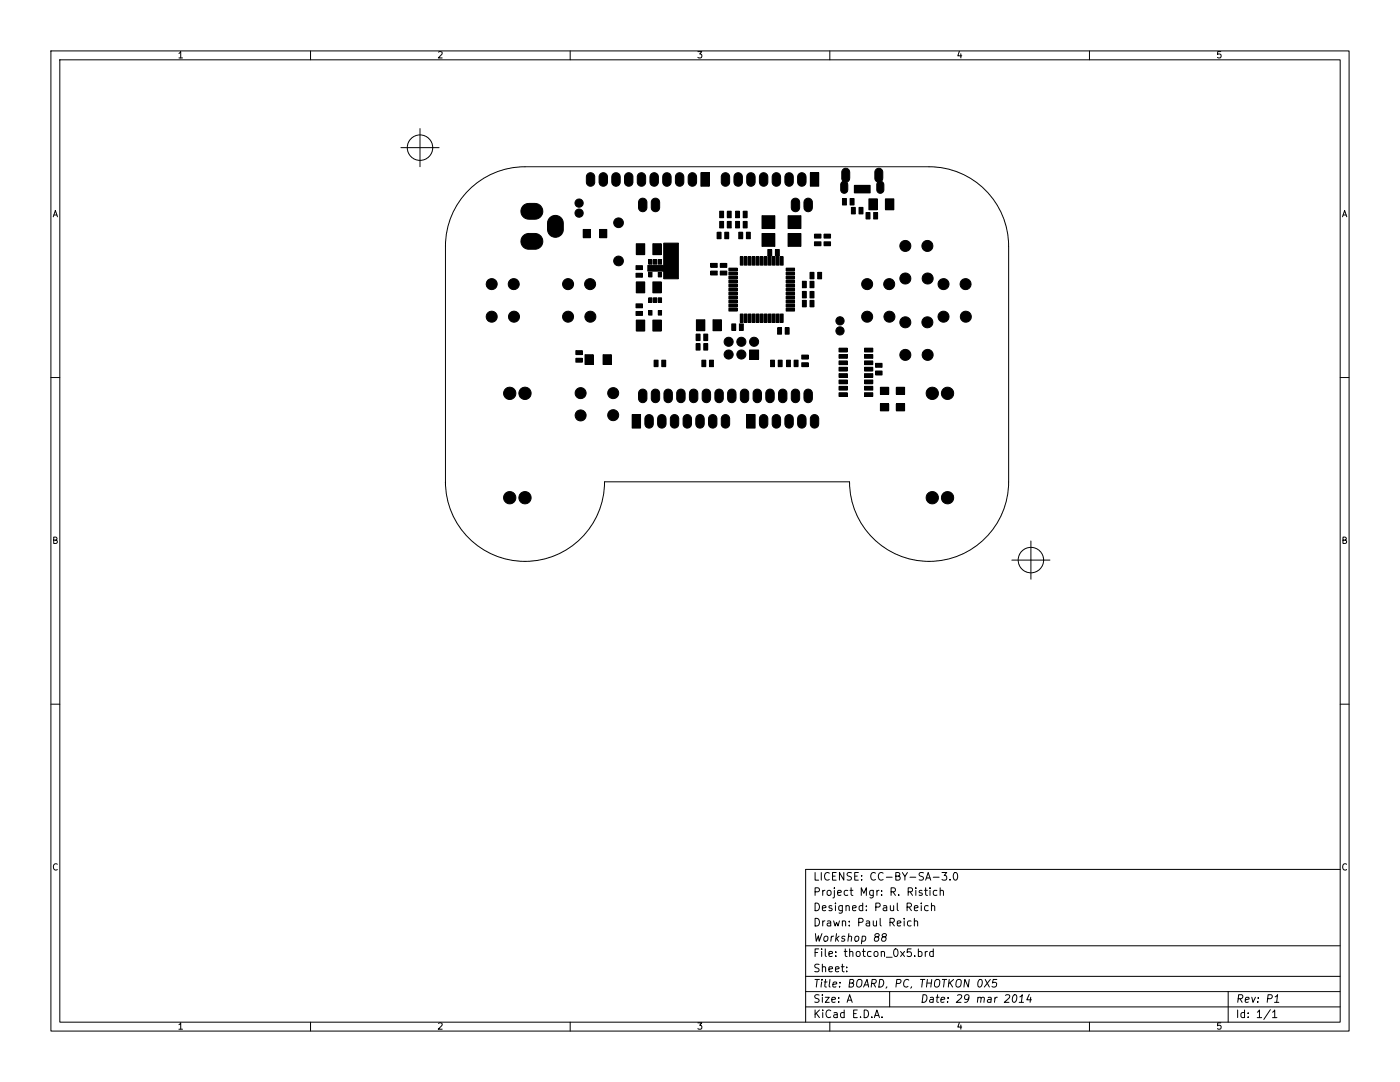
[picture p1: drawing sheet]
<svg xmlns="http://www.w3.org/2000/svg" width="279mm" height="216mm" viewBox="0 0 279 216" stroke-linecap="round" stroke-linejoin="round" font-family="sans-serif">
<g fill="none" stroke="#000" stroke-width=".2">
<path d="M10.2 10.2h259v195.5h-259zM11.9 11.9h255.6v192.1h-255.6zM35.7 10.7l.4-.4v1.3M35.7 11.6h.7M62 10.2v1.7M87.5 10.4l.5-.1 .2 .4-.7 .9h.7M113.8 10.2v1.7M139.3 10.3h.8l-.5 .5 .4 .1v.5l-.2 .2-.5-.2M165.6 10.2v1.7M191.5 10.2l-.3 .9h.7M191.8 10.7v.9M217.4 10.2v1.7"/>
<path d="M243.6 10.3h-.6v.6l.2-.1h.4l.1 .2-.1 .4-.1 .2-.5-.2M80 29.5h7.6M83.8 25.7v7.6M117.3 34.7a.84 .84 0 0 1 .9-.2 .84 .84 0 0 1 .5 .8v1a.84 .84 0 0 1-.8 .9 .84 .84 0 0 1-.9-.9v-1.2zM119.8 34.7a.84 .84 0 0 1 .9-.2 .84 .84 0 0 1 .5 .8v1a.84 .84 0 0 1-.8 .9 .84 .84 0 0 1-.8-.9v-1.2zM122.3 34.7a.84 .84 0 0 1 1-.2 .84 .84 0 0 1 .5 .8v1a.84 .84 0 0 1-.9 .9 .84 .84 0 0 1-.8-.9v-1.2zM124.9 34.7a.84 .84 0 0 1 .9-.2 .84 .84 0 0 1 .5 .8v1a.84 .84 0 0 1-.8 .9 .84 .84 0 0 1-.9-.9l.1-1.2zM127.4 34.7a.84 .84 0 0 1 .9-.2 .84 .84 0 0 1 .6 .8v1a.84 .84 0 0 1-.9 .9 .84 .84 0 0 1-.8-.9v-1.2zM127.7 39.8a.84 .84 0 0 1 .9-.2 .84 .84 0 0 1 .5 .8v1a.84 .84 0 0 1-.8 .8 .84 .84 0 0 1-.9-.8l.1-1.2zM130 34.7a.84 .84 0 0 1 .9-.2 .84 .84 0 0 1 .5 .8v1a.84 .84 0 0 1-.8 .9 .84 .84 0 0 1-.9-.9v-1.2zM130.2 39.8a.84 .84 0 0 1 .9-.2 .84 .84 0 0 1 .5 .8v1a.84 .84 0 0 1-.8 .8 .84 .84 0 0 1-.8-.8v-1.2zM132.5 34.7a.84 .84 0 0 1 .9-.2 .84 .84 0 0 1 .5 .8v1a.84 .84 0 0 1-.8 .9 .84 .84 0 0 1-.8-.9v-1.2z"/>
<path d="M135 34.7a.84 .84 0 0 1 1-.2 .84 .84 0 0 1 .5 .8v1a.84 .84 0 0 1-.9 .9 .84 .84 0 0 1-.8-.9v-1.2zM137.6 34.7a.84 .84 0 0 1 .9-.2 .84 .84 0 0 1 .5 .8v1a.84 .84 0 0 1-.8 .9 .84 .84 0 0 1-.9-.9l.1-1.2zM139.9 34.5h1.7v2.7h-1.7zM144.2 34.7a.84 .84 0 0 1 .9-.2 .84 .84 0 0 1 .5 .8v1a.84 .84 0 0 1-.8 .9 .84 .84 0 0 1-.9-.9l.1-1.2zM146.7 34.7a.84 .84 0 0 1 1-.2 .84 .84 0 0 1 .5 .8v1a.84 .84 0 0 1-.9 .9 .84 .84 0 0 1-.8-.9v-1.2zM149.3 34.7a.84 .84 0 0 1 .9-.2 .84 .84 0 0 1 .5 .8v1a.84 .84 0 0 1-.8 .9 .84 .84 0 0 1-.9-.9v-1.2zM151.8 34.7a.84 .84 0 0 1 .9-.2 .84 .84 0 0 1 .5 .8v1a.84 .84 0 0 1-.8 .9 .84 .84 0 0 1-.8-.9v-1.2zM154.4 34.7a.84 .84 0 0 1 .9-.2 .84 .84 0 0 1 .5 .8v1a.84 .84 0 0 1-.9 .9 .84 .84 0 0 1-.8-.9v-1.2zM156.9 34.7a.84 .84 0 0 1 .9-.2 .84 .84 0 0 1 .5 .8v1a.84 .84 0 0 1-.8 .9 .84 .84 0 0 1-.9-.9l.1-1.2zM158.2 39.8a.84 .84 0 0 1 .9-.2 .84 .84 0 0 1 .5 .8v1a.84 .84 0 0 1-.8 .8 .84 .84 0 0 1-.9-.8v-1.2zM159.4 34.7a.84 .84 0 0 1 1-.2 .84 .84 0 0 1 .5 .8v1a.84 .84 0 0 1-.9 .9 .84 .84 0 0 1-.8-.9v-1.2zM160.7 39.8a.84 .84 0 0 1 .9-.2 .84 .84 0 0 1 .5 .8v1a.84 .84 0 0 1-.8 .8 .84 .84 0 0 1-.8-.8v-1.2z"/>
<path d="M161.7 34.5h1.7v2.7h-1.7zM168.1 39.6h.8v1.3h-.8zM168.2 33.8a.79 .79 0 0 1 .9-.2 .79 .79 0 0 1 .5 .8v1.3l-.6 .7 .2 .3v1.2a.71 .71 0 0 1-.7 .7 .71 .71 0 0 1-.7-.7v-1.2l.4-.5-.2-.6v-1.4zM169.7 39.6h.7v1.3h-.7zM170.5 37h3.2v1.5h-3.2zM173.4 39.7h1.7v2.2h-1.7zM174.8 33.8a.79 .79 0 0 1 .9-.2 .79 .79 0 0 1 .5 .8v1.3l-.3 .5 .5 .5v1.2a.71 .71 0 0 1-.7 .7 .71 .71 0 0 1-.7-.7l.1-1.6a.79 .79 0 0 1-.5-.7v-1.4zM176.7 39.7h1.7v2.2h-1.7zM10.6 43.3l.4-1.3 .5 1.3M10.7 42.9h.7M104.4 41l.3-.1a2.93 2.93 0 0 1 2.1-.3 1.58 1.58 0 0 1 1.5 1.6 1.58 1.58 0 0 1-1.6 1.5h-1.2a1.58 1.58 0 0 1-1.4-.9 1.58 1.58 0 0 1 .3-1.8zM104.4 47l.3-.2a2.9 2.9 0 0 1 2-.2 1.58 1.58 0 0 1 1.6 1.6 1.58 1.58 0 0 1-1.6 1.5h-1.2a1.58 1.58 0 0 1-1.4-.9 1.58 1.58 0 0 1 .3-1.8z"/>
<path d="M109.7 43.4a1.58 1.58 0 0 1 1.8-.3 1.58 1.58 0 0 1 .9 1.5v1.2a1.58 1.58 0 0 1-1.6 1.6 1.58 1.58 0 0 1-1.5-1.6v-1.6zM116.4 45.8h1.4v1.6h-1.4zM119.7 45.8h1.4v1.6h-1.4zM126.9 53h1.3v.8h-1.3zM126.9 54.5h1.3v.8h-1.3zM127 48.6h1.7v2.2h-1.7zM127 56.2h1.7v2.2h-1.7zM129.5 51.8h.6v.9h-.6zM129.5 54.3h.6v1h-.6zM129.5 59.4h.6v.9h-.6zM130.3 48.6h1.7v2.2h-1.7zM130.3 56.2h1.7v2.2h-1.7z"/>
<path d="M130.4 51.8h.7v.9h-.7zM130.4 59.4h.7v.9h-.7zM131.4 51.8h.6v.9h-.6zM131.4 54.3h.6v1h-.6zM131.4 59.4h.6v.9h-.6zM132.5 48.5h2.9v7.1h-2.9l-.1-1.5h-3.1v-1.1l3.2-.1zM141.8 52.6h1.3v.8h-1.3zM141.8 54.1h1.3v.8h-1.3zM143.1 46.3h.8v1.3h-.8zM143.6 42.1h.8v1.3h-.8zM143.6 44.2h.8v1.3h-.8zM143.7 52.6h1.3v.8h-1.3z"/>
<path d="M143.7 54.1h1.3v.8h-1.3zM144.6 46.3h.8v1.3h-.8zM145.1 42.1h.8v1.3h-.8zM145.1 44.2h.8v1.3h-.8zM145.5 53.5h1.6v.6h-1.6zM145.5 54.3h1.6v.6h-1.6zM145.5 55.1h1.6v.6h-1.6zM145.5 55.9h1.6v.6h-1.6zM145.5 56.7h1.6v.6h-1.6zM145.5 57.5h1.6v.6h-1.6zM145.5 58.3h1.6v.6h-1.6zM145.5 59.1h1.6v.6h-1.6z"/>
<path d="M145.5 59.9h1.6v.6h-1.6zM146.8 42.1h.8v1.3h-.8zM146.8 44.2h.8v1.3h-.8zM147.4 46.3h.8v1.3h-.8zM147.7 51.2h.6v1.7h-.6zM148.3 42.1h.8v1.3h-.8zM148.3 44.2h.8v1.3h-.8zM148.5 51.2h.6v1.7h-.6zM149 46.3h.7v1.3h-.7zM149.3 51.2h.6v1.7h-.6zM150.1 51.2h.6v1.7h-.6zM150.9 51.2h.6v1.7h-.6z"/>
<path d="M151.7 51.2h.6v1.7h-.6zM152.1 43h2.5v2.6h-2.5zM152.1 46.6h2.5v2.6h-2.5zM152.5 51.2h.6v1.7h-.6zM153.2 49.8h.8v1.3h-.8zM153.3 51.2h.6v1.7h-.6zM154.1 51.2h.6v1.7h-.6zM154.7 49.8h.8v1.3h-.8zM154.9 51.2h.6v1.7h-.6zM155.7 51.2h.6v1.7h-.6zM156.9 53.5h1.7v.6h-1.7zM156.9 54.3h1.7v.6h-1.7z"/>
<path d="M156.9 55.1h1.7v.6h-1.7zM156.9 55.9h1.7v.6h-1.7zM156.9 56.7h1.7v.6h-1.7zM156.9 57.5h1.7v.6h-1.7zM156.9 58.3h1.7v.6h-1.7zM156.9 59.1h1.7v.6h-1.7zM156.9 59.9h1.7v.6h-1.7zM157.3 43h2.5v2.6h-2.5zM157.3 46.6h2.5v2.6h-2.5zM160.1 56.1h.8v1.3h-.8zM160.1 58.2h.8v1.2h-.8zM160.1 59.9h.8v1.3h-.8z"/>
<path d="M161.7 54.3h.7v1.3h-.7zM161.7 56.1h.7v1.3h-.7zM161.7 58.2h.7v1.2h-.7zM161.7 59.9h.7v1.3h-.7zM162.5 46.7h1.3v.8h-1.3zM162.5 48.2h1.3v.8h-1.3zM163.2 54.3h.8v1.3h-.8zM164.5 46.7h1.2v.8h-1.2zM164.5 48.2h1.2v.8h-1.2zM169.9 41.4h.8v1.3h-.8zM171.4 41.4h.8v1.3h-.8zM172.8 42.4h.8v1.3h-.8z"/>
<path d="M174.4 42.4h.7v1.3h-.7zM267.9 43.3l.5-1.3 .4 1.3M268 42.9h.7M10.2 75.3h1.7M114.9 70h1.3v.8h-1.3zM114.9 71.5h1.3v.8h-1.3zM116.8 70.8h1.6v1.9h-1.6zM120.4 70.8h1.6v1.9h-1.6zM126.9 60.6h1.3v.8h-1.3zM126.9 62.2h1.3v.7h-1.3zM127 63.9h1.7v2.2h-1.7zM127.7 77.9a.84 .84 0 0 1 .9-.2 .84 .84 0 0 1 .5 .8v1a.84 .84 0 0 1-.8 .8 .84 .84 0 0 1-.9-.8l.1-1.2z"/>
<path d="M129.5 62h.6v.9h-.6zM130.2 77.9a.84 .84 0 0 1 .9-.2 .84 .84 0 0 1 .5 .8v1a.84 .84 0 0 1-.8 .8 .84 .84 0 0 1-.8-.8v-1.2zM130.3 63.9h1.7v2.2h-1.7zM130.5 71.9h.8v1.3h-.8zM131.4 62h.6v.9h-.6zM132.1 71.9h.8v1.3h-.8zM132.8 77.9a.84 .84 0 0 1 .9-.2 .84 .84 0 0 1 .5 .8v1a.84 .84 0 0 1-.8 .8 .84 .84 0 0 1-.9-.8v-1.2zM135.3 77.9a.84 .84 0 0 1 .9-.2 .84 .84 0 0 1 .5 .8v1a.84 .84 0 0 1-.8 .8 .84 .84 0 0 1-.8-.8v-1.2zM137.8 77.9a.84 .84 0 0 1 1-.2 .84 .84 0 0 1 .5 .8v1a.84 .84 0 0 1-.9 .8 .84 .84 0 0 1-.8-.8v-1.2zM138.9 66.7h.8v1.3h-.8zM138.9 68.6h.8v1.3h-.8zM139 63.8h1.7v2.2h-1.7z"/>
<path d="M140.1 71.9h.8v1.3h-.8zM140.4 77.9a.84 .84 0 0 1 .9-.2 .84 .84 0 0 1 .5 .8v1a.84 .84 0 0 1-.8 .8 .84 .84 0 0 1-.9-.8l.1-1.2zM140.4 66.7h.8v1.3h-.8zM140.4 68.6h.8v1.3h-.8zM141.6 71.9h.8v1.3h-.8zM142.3 63.8h1.7v2.2h-1.7zM142.9 77.9a.84 .84 0 0 1 .9-.2 .84 .84 0 0 1 .5 .8v1a.84 .84 0 0 1-.8 .8 .84 .84 0 0 1-.8-.8v-1.2zM145.5 77.9a.84 .84 0 0 1 .9-.2 .84 .84 0 0 1 .5 .8v1a.84 .84 0 0 1-.8 .8 .84 .84 0 0 1-.9-.8v-1.2zM145.5 60.7h1.6v.6h-1.6zM145.5 61.5h1.6v.6h-1.6zM146 64.6h.8v1.3h-.8zM147.6 64.6h.7v1.3h-.7z"/>
<path d="M147.7 62.7h.6v1.6h-.6zM148 77.9a.84 .84 0 0 1 .9-.2 .84 .84 0 0 1 .5 .8v1a.84 .84 0 0 1-.8 .8 .84 .84 0 0 1-.8-.8v-1.2zM148.5 62.7h.6v1.6h-.6zM149.3 62.7h.6v1.6h-.6zM149.6 69.8h1.8v1.8h-1.8zM150.1 62.7h.6v1.6h-.6zM150.5 77.9a.84 .84 0 0 1 1-.2 .84 .84 0 0 1 .5 .8v1a.84 .84 0 0 1-.9 .8 .84 .84 0 0 1-.8-.8v-1.2zM150.9 62.7h.6v1.6h-.6zM151.7 62.7h.6v1.6h-.6zM152.5 62.7h.6v1.6h-.6zM153.1 77.9a.84 .84 0 0 1 .9-.2 .84 .84 0 0 1 .5 .8v1a.84 .84 0 0 1-.8 .8 .84 .84 0 0 1-.9-.8l.1-1.2zM153.3 62.7h.6v1.6h-.6z"/>
<path d="M153.8 71.9h.8v1.3h-.8zM154.1 62.7h.6v1.6h-.6zM154.9 62.7h.6v1.6h-.6zM155.2 65.4h.8v1.3h-.8zM155.3 71.9h.8v1.3h-.8zM155.6 77.9a.84 .84 0 0 1 .9-.2 .84 .84 0 0 1 .5 .8v1a.84 .84 0 0 1-.8 .8 .84 .84 0 0 1-.8-.8v-1.2zM155.7 62.7h.6v1.6h-.6zM156.7 65.4h.8v1.3h-.8zM156.9 60.7h1.7v.6h-1.7zM156.9 61.5h1.7v.6h-1.7zM157 71.9h.7v1.3h-.7zM158.2 77.9a.84 .84 0 0 1 .9-.2 .84 .84 0 0 1 .5 .8v1a.84 .84 0 0 1-.8 .8 .84 .84 0 0 1-.9-.8v-1.2z"/>
<path d="M158.5 71.9h.8v1.3h-.8zM160 70.9h1.3v.7h-1.3zM160 72.4h1.3v.8h-1.3zM160.7 77.9a.84 .84 0 0 1 .9-.2 .84 .84 0 0 1 .5 .8v1a.84 .84 0 0 1-.8 .8 .84 .84 0 0 1-.8-.8v-1.2zM167.4 69.5h1.7v.7h-1.7zM167.4 70.7h1.7v.8h-1.7zM167.4 72h1.7v.8h-1.7zM167.4 73.3h1.7v.7h-1.7zM167.4 74.6h1.7v.7h-1.7zM167.4 75.8h1.7v.8h-1.7zM167.4 77.1h1.7v.7h-1.7zM167.4 78.4h1.7v.7h-1.7z"/>
<path d="M172.5 69.5h1.7v.7h-1.7zM172.5 70.7h1.7v.8h-1.7zM172.5 72h1.7v.8h-1.7zM172.5 73.3h1.7v.7h-1.7zM172.5 74.6h1.7v.7h-1.7zM172.5 75.8h1.7v.8h-1.7zM172.5 77.1h1.7v.7h-1.7zM172.5 78.4h1.7v.7h-1.7zM174.7 72.5h1.3v.8h-1.3zM174.7 74h1.3v.8h-1.3zM175.7 77.3h1.7v1.4h-1.7zM178.9 77.3h1.6v1.4h-1.6z"/>
<path d="M267.5 75.3h1.7M88.9 96.1a15.9 15.9 0 0 0 15.9 15.9 15.9 15.9 0 0 0 15.9-15.9h48.8a15.9 15.9 0 0 0 15.9 15.9 15.9 15.9 0 0 0 15.9-15.9v-47a15.9 15.9 0 0 0-15.9-15.8h-80.6a15.9 15.9 0 0 0-15.9 15.8v47.7M126.2 82.7h1.6v2.7h-1.6zM129 83a.84 .84 0 0 1 .9-.2 .84 .84 0 0 1 .5 .8v1a.84 .84 0 0 1-.9 .8 .84 .84 0 0 1-.8-.8v-1.2zM131.5 83a.84 .84 0 0 1 .9-.2 .84 .84 0 0 1 .5 .8v1a.84 .84 0 0 1-.8 .8 .84 .84 0 0 1-.9-.8l.1-1.2zM134 83a.84 .84 0 0 1 1-.2 .84 .84 0 0 1 .5 .8v1a.84 .84 0 0 1-.9 .8 .84 .84 0 0 1-.8-.8v-1.2zM136.6 83a.84 .84 0 0 1 .9-.2 .84 .84 0 0 1 .5 .8v1a.84 .84 0 0 1-.8 .8 .84 .84 0 0 1-.9-.8v-1.2zM139.1 83a.84 .84 0 0 1 .9-.2 .84 .84 0 0 1 .5 .8v1a.84 .84 0 0 1-.8 .8 .84 .84 0 0 1-.8-.8v-1.2zM141.7 83a.84 .84 0 0 1 .9-.2 .84 .84 0 0 1 .5 .8v1a.84 .84 0 0 1-.9 .8 .84 .84 0 0 1-.8-.8v-1.2zM144.2 83a.84 .84 0 0 1 .9-.2 .84 .84 0 0 1 .5 .8v1a.84 .84 0 0 1-.8 .8 .84 .84 0 0 1-.9-.8l.1-1.2zM149 82.7h1.7v2.7h-1.7zM151.8 83a.84 .84 0 0 1 .9-.2 .84 .84 0 0 1 .5 .8v1a.84 .84 0 0 1-.8 .8 .84 .84 0 0 1-.8-.8v-1.2z"/>
<path d="M154.4 83a.84 .84 0 0 1 .9-.2 .84 .84 0 0 1 .5 .8v1a.84 .84 0 0 1-.9 .8 .84 .84 0 0 1-.8-.8v-1.2zM156.9 83a.84 .84 0 0 1 .9-.2 .84 .84 0 0 1 .5 .8v1a.84 .84 0 0 1-.8 .8 .84 .84 0 0 1-.9-.8l.1-1.2zM159.4 83a.84 .84 0 0 1 1-.2 .84 .84 0 0 1 .5 .8v1a.84 .84 0 0 1-.9 .8 .84 .84 0 0 1-.8-.8v-1.2zM162 83a.84 .84 0 0 1 .9-.2 .84 .84 0 0 1 .5 .8v1a.84 .84 0 0 1-.8 .8 .84 .84 0 0 1-.9-.8v-1.2zM175.7 80.6h1.7v1.4h-1.7zM178.9 80.6h1.6v1.4h-1.6zM10.7 107.8l.6-.1v-.4l-.6-.1v1.2h.5l.2-.4-.3-.2M201.9 111.8h7.7M205.7 108v7.6M268 107.8l.6-.1v-.4l-.6-.1v1.2h.5l.2-.4-.3-.2M10.2 140.5h1.7M267.5 140.5h1.7"/>
<path d="M11.4 172.5a.6 .6 0 0 0-.8 .4 .6 .6 0 0 0 .6 .7l.2-.1M162.7 177.9h.7l.1-.2v-.4l-.3-.2h-.5v1.6M162.7 174.1v1.5h.7M163.9 174.1v1.5M164.2 177.7v1M164.6 177.7h-.3l-.1 .2M165.1 177.8l.3-.1 .4 .1 .1 .6-.2 .2-.3 .1-.3-.2zM165.5 174.2a.61 .61 0 0 0-.8 0 .61 .61 0 0 0-.1 .8 .57 .57 0 0 0 .3 .6 .57 .57 0 0 0 .6-.1M166.2 174.8h.5M166.5 177.7v1.3l-.3 .2M166.5 177.1v.2M166.9 174.1h-.7v1.5h.7"/>
<path d="M167.2 178.2l.7-.2-.1-.3h-.4l-.2 .2v.7h.6M168.4 174.1v1.5l-.9-1.5v1.5M169.2 177.7h-.4l-.3 .2 .1 .7h.6M169.6 177.7h.6M169.9 177.1v1.4l.3 .2M169.9 174.2l-.6-.1-.2 .3 .1 .4 .7 .2v.5l-.3 .1h-.5M170.6 174.8h.5M171.3 174.1h-.7v1.5h.7M171.9 178.7v-1.6l.5 1.1 .5-1.1v1.6M172 175.5v.1M172 174.7v.1M174.3 177.7v1.2l-.3 .3-.4-.1"/>
<path d="M174.3 177.7h-.5l-.2 .2 .1 .7h.6M174.7 174.2a.61 .61 0 0 0-.7 0 .61 .61 0 0 0-.2 .8 .57 .57 0 0 0 .3 .6 .57 .57 0 0 0 .6-.1M175 177.7v1M175.4 177.7h-.2l-.2 .2M175.9 178.5v.2M175.9 177.7v.2M176.2 174.2a.61 .61 0 0 0-.7 0 .61 .61 0 0 0-.2 .8 .57 .57 0 0 0 .3 .6 .57 .57 0 0 0 .6-.1M176.9 175h1.2M177.8 177.9h.8l.1-.2-.1-.4-.2-.2h-.6v1.6M178.2 177.9l.5 .8M178.8 174.8h.6l.2-.3-.2-.3-.6-.1v1.5h.6l.3-.3a.4 .4 0 0 0-.4-.5M179.4 178.5v.2"/>
<path d="M180.1 174.1l.5 .8 .5-.8M180.6 174.9v.7M181.2 177.9h.8l.1-.2-.1-.4-.2-.2h-.6v1.6M181.6 177.9l.5 .8M181.6 175h1.2M182.8 177.1v.2M182.8 177.7v1M184 177.7h-.4l-.2 .2 .1 .2 .5 .1v.4h-.6M184.3 174.2l-.6-.1-.3 .3 .2 .4 .6 .2v.5l-.2 .1h-.6M184.5 177.7h.6M184.7 177.1v1.4l.4 .2M184.7 175.6l.5-1.5 .5 1.5"/>
<path d="M184.9 175.2h.7M185.6 177.1v.2M185.6 177.7v1M186.3 175h1.1M187 177.7h-.5l-.2 .2 .1 .7h.6M187.6 177.8l.3-.1h.3l.1 1M187.6 177.1v1.6M188 174.1h.9l-.5 .6 .5 .1v.7l-.3 .1-.6-.1M189.6 175.5v.1M190.4 174.2l.2-.1a.81 .81 0 0 1 .5 .8 .81 .81 0 0 1-.5 .7l-.2-.1-.2-.5zM267.5 173.5h-106.7v30.5M268.7 172.5a.6 .6 0 0 0-.8 .4 .6 .6 0 0 0 .6 .7l.2-.1"/>
<path d="M160.8 188.7h106.7M160.8 194.8h106.7M160.8 197.9h106.7M162.7 195.4h.8M162.7 183.2a.77 .77 0 0 1 .8 .8 .77 .77 0 0 1-.8 .8zM162.7 180.2a.77 .77 0 0 1 .8 .8 .77 .77 0 0 1-.8 .7zM162.7 190.1h.5M162.7 186.3l.2 1.5 .4-1.1 .2 1.1 .5-1.5M163.1 195.4l-.2 1.6M163.4 189.3h-.7v1.6M163.5 198.6l-.6-.1-.3 .3 .1 .3 .7 .3v.5l-.2 .1-.6-.1M163.5 192.5l-.6-.1-.3 .3 .1 .3 .7 .3v.5l-.2 .1-.6-.1"/>
<path d="M164 189.3v.2M164 195.9l-.2 1.1M164 189.8v1.1M164 195.4v.2M164.1 198.5v.1M164.1 193l.2-.1 .4 .1 .1 .9M164.1 181.2l.7-.1v-.3l-.5-.1-.2 .2 .1 .7h.6M164.1 192.4v1.5M164.1 199v1M164.2 183.8v1M164.5 195.9h.6M164.5 186.9l.3-.1 .4 .1v.6l-.2 .2-.4 .1-.2-.1z"/>
<path d="M164.6 183.8h-.3l-.1 .2M164.7 199h.8l-.8 1h.8M164.7 189.3v1.3l.2 .3M164.8 195.4l-.2 1.3 .3 .3M165.1 183.8h.6l.1 1M165.4 190.4l.8-.2-.1-.3-.5-.1-.2 .3 .1 .7h.6M165.4 193.4l.8-.1-.1-.3-.5-.1-.2 .2 .1 .7h.6M165.6 195.4l-.1 1.3 .2 .3M165.8 184.1l-.5 .1-.2 .2 .2 .4 .5-.1M165.9 186.8l-.1 1M166 199.5l.7-.1v-.3l-.5-.1-.2 .2 .1 .7h.6M166 180.8l-.4-.1-.2 .2 .1 .2 .5 .2v.3h-.6"/>
<path d="M166.2 196.5l.8-.2-.1-.3h-.5l-.2 .7 .2 .3 .4-.1M166.4 186.8l-.5 .3M166.4 183.8l.3 1 .3-.8 .2 .8 .3-1M166.7 193.4l.8-.1-.1-.3-.4-.1-.3 .2 .1 .7h.6M166.7 180.2v.1M166.7 180.7v1M166.8 190.7v.2M166.8 189.9v.2M166.9 186.3l-.1 1.5M167 187.2l.3 .6M167.4 199.9v.1M167.4 199.1v.1"/>
<path d="M167.5 186.8l-.7 .6M167.6 196.8l-.1 .2M167.7 196l-.1 .2M167.9 192.9h.6M168.1 192.4v1.3l.4 .2M168.1 183.9l.2-.1h.4l.1 1M168.1 180.7v1.2l-.3 .3h-.3M168.1 180.8l-.4-.1-.3 .3 .1 .6h.6M168.1 183.8v1M168.5 189.8h.6M168.6 186.9a.37 .37 0 0 0-.6 .2l.6 .4-.3 .3-.4-.1M168.7 189.3v1.3l.4 .3"/>
<path d="M168.8 180.8l.3-.1 .3 .1 .1 .9M168.8 180.7v1M169 193.8v.1M169 193v.1M169.2 199.6h.7M169.3 186.9l.3-.1 .3 .1v.9M169.4 186.3l-.2 1.5M169.5 184.6v.2M169.5 183.8v.2M169.5 196.2l.7-.1 .2-.2-.1-.3-.2-.2h-.5l-.2 1.6h.6l.3-.2 .1-.3-.4-.3M169.6 190l.2-.2 .3 .1 .1 1M169.6 189.3v1.6"/>
<path d="M170.1 181.2l.8-.1-.1-.3-.4-.1-.3 .2 .1 .7h.6M170.7 186.9l.2-.1 .5 .1v.6l-.2 .2-.4 .1-.2-.1zM170.9 190l.3-.2 .4 .2 .1 .6-.2 .2-.3 .1-.3-.2zM171.1 195.7a.53 .53 0 0 1 .9 0 1.12 1.12 0 0 1-.5 1.3l-.4-.1a1.14 1.14 0 0 1 0-1.2zM171.4 184h.7l.1-.2v-.4l-.2-.2h-.6v1.6M172.1 186.9l.4-.1 .3 .3-.2 .6h-.6M172.1 189.8h.6M172.1 186.8l-.2 1.5M172.2 180.8l-.5-.1-.2 .3 .1 .6h.6M172.2 180.2v1.5M172.3 189.3v1.3l.4 .3M172.3 197l.7-1.6 .4 1.6"/>
<path d="M172.5 196.5h.8M172.9 183.8h.6l.1 1M172.9 181.6v.1M172.9 180.8v.1M173.6 184.1l-.6 .1-.2 .2 .2 .4 .6-.1M173.8 189.9l-.4-.1-.3 .3 .2 .7h.5M174 196.2h.7l.2-.3-.1-.3-.2-.2h-.5l-.2 1.6M174.3 183.8l.1 .9 .3 .1 .2-.2M174.3 196.2l.4 .8M174.5 190l.2-.2 .5 .2v.6l-.1 .2-.4 .1-.2-.2zM174.8 181l.7-.1 .2-.2-.1-.4-.2-.1h-.6v1.5M174.8 186.9l-.2-.2 .1-.3 .2-.1 .5 .1 .1 .2-.1 .2-.7 .2-.2 .2 .1 .5a.5 .5 0 0 0 .7 0 .5 .5 0 0 0 0-.7l-.2-.1"/>
<path d="M174.9 183.8v1M175.6 195.4a.76 .76 0 0 1 .8 .6 .76 .76 0 0 1-.4 .9l-.6 .1zM175.7 183.2v1.3l.2 .3M175.9 190l.2-.2 .4 .1v1M175.9 189.8v1.1M176.3 186.9l-.3-.2 .1-.3 .3-.1 .4 .1 .1 .2-.1 .2-.7 .2-.1 .2v.5a.5 .5 0 0 0 .7 0 .5 .5 0 0 0 0-.7l-.1-.1M176.3 180.8h.6l.1 .9M176.9 191h1.2M177 181.1h-.5l-.3 .3 .3 .3 .5-.1M177 196.9l-.2 .3M177.5 197.9v3M177.6 184h.7l.2-.2-.1-.4-.2-.2h-.6v1.6"/>
<path d="M177.7 180.7l.1 .9 .3 .1 .2-.1M178 184l.5 .8M178.3 180.7v1M178.5 189.5l.2-.2a.81 .81 0 0 1 .5 .8 .81 .81 0 0 1-.5 .8l-.2-.2-.2-.4zM178.9 196.2h.7l.2-.3v-.3l-.2-.2h-.6l-.2 1.6M179.1 184.3l.7-.2-.1-.3h-.4l-.2 .2v.7h.6M179.1 180.2v1.3l.2 .2M179.7 189.8l.8 1.1M180.4 183.2v.2M180.4 183.8v1M180.5 189.8l-.8 1.1M181 181l.8-.1 .1-.2-.1-.4-.2-.1h-.6v1.5"/>
<path d="M181.4 195.6a.73 .73 0 0 0-1 .4 .73 .73 0 0 0 .5 1l.3-.2M181.4 181l.5 .7M181.8 189.3h-.7l-.1 .8 .2-.2 .6 .1 .1 .2-.1 .5-.2 .2-.6-.2M181.8 183.8h-.4l-.3 .2 .1 .7h.6M181.9 196.9l-.2 .3M182.5 183.9l.2-.1h.4v1M182.5 181.2l.7-.1-.1-.3-.4-.1-.2 .2 .1 .7h.5M182.5 183.2v1.6M182.6 190.7v.2M183.3 189.9l.4-.1 .3 .3-.1 .7h-.6M183.3 189.3v1.6M183.7 195.4h.9"/>
<path d="M183.9 180.2v.1M183.9 180.7v1M184.1 195.4l-.1 1.6M184.2 198.5a.76 .76 0 0 1 .8 .5 .76 .76 0 0 1-.4 .9l-.6 .1zM184.7 189.8v1.1M185 196.2h.9M185.1 195.4l-.2 1.6M185.1 189.8l-.3 .1-.1 .2M185.2 180.8l-.4-.1-.3 .3 .2 .6h.5M185.7 199.1h.5v.9M185.9 180.8l.2-.1 .4 .1v.9M185.9 180.2v1.5"/>
<path d="M186 195.4l-.2 1.6M186.3 189.9l-.5-.1-.3 .3 .2 .7h.6M186.3 189.3v1.6M186.3 199.4l-.7 .1-.1 .3 .2 .2 .5-.1M186.7 195.7a.53 .53 0 0 1 .8 0 1.12 1.12 0 0 1-.4 1.3l-.5-.1a1.14 1.14 0 0 1 .1-1.2zM186.8 199h.6M187.1 198.5l-.1 1.3 .3 .2M187.8 199.5l.7-.1v-.3l-.4-.1-.3 .2v.7h.6M188.1 195.4h.8M188.5 195.4l-.2 1.6M189.1 199.9v.1M189.2 199.1v.1"/>
<path d="M189.4 195.4l-.2 1.6M189.6 196.1l.5 .9M190.3 195.4l-1 .9M190.9 195.7a.53 .53 0 0 1 .9 0 1.12 1.12 0 0 1-.4 1.3l-.5-.1a1.14 1.14 0 0 1 0-1.2zM191.1 198.6l.6-.1 .2 .1v.3l-1.1 1.1h1M193.3 199.1l-.3 .3h-.3l-.2-.3 .2-.5 .4-.1 .2 .1a1.12 1.12 0 0 1-.5 1.4h-.3M193.4 195.4l-.2 1.6-.6-1.6-.2 1.6M195.2 199.1l.2-.1 .4 .1-.1 .9M195.2 199l-.1 1M195.4 195.6l.4-.2a.91 .91 0 0 1-.4 1.6l-.2-.2-.1-.4zM195.8 199.2a.38 .38 0 0 1 .6-.1v.9M196.6 195.4l.8 1.6"/>
<path d="M197.2 199.1h.6l-.1 .9M197.6 195.4l-1.2 1.6M197.8 199.4h-.5l-.2 .2 .1 .4 .5-.1M198.6 199l-.1 1M198.9 195.4h-.7l-.1 .8 .2-.2 .5 .1 .1 .2-.1 .5-.3 .2-.5-.2M199 199l-.4 .3M200.7 198.6l.6-.1 .2 .1v.3l-1.1 1.1h1M202.3 198.6l.3-.1a.9 .9 0 0 1-.3 1.5l-.2-.1-.1-.5zM203.5 198.9l.5-.4-.2 1.5M205.4 198.4l-.5 1.1h1M205.7 199l-.1 1M245.1 197.9v6.1"/>
<path d="M247.1 199.3l.7-.1 .2-.2v-.4l-.2-.1h-.6l-.2 1.5M247.5 199.3l.4 .7M248.5 199.5l.8-.1-.1-.3h-.5l-.2 .7 .2 .2 .4-.1M249.8 199l.3 1 .5-1M251 199.9v.1M251.1 199.1v.1M253 199.3l.7-.1 .2-.2v-.4l-.2-.1h-.6l-.2 1.5M254.5 198.9l.5-.4-.2 1.5M35.7 204.5l.4-.4v1.3M35.7 205.4h.7M62 204v1.7M87.5 204.2l.5-.1 .2 .4-.7 .9h.7"/>
<path d="M113.8 204v1.7M139.3 204.1h.8l-.5 .5 .4 .1v.5l-.2 .2-.5-.2M160.8 200.9h106.7M162.7 201.5v1.6M162.9 202.2l.6 .9M163.5 201.5l-.8 .9M164.2 201.5v.2M164.2 202v1.1M165.6 204v1.7M165.8 201.7a.61 .61 0 0 0-.8 0 .61 .61 0 0 0-.2 .7 .57 .57 0 0 0 .3 .6 .57 .57 0 0 0 .7-.1M166.4 202.1h.6l.1 1M167.1 202.4l-.5 .1-.2 .2 .2 .4 .5-.1"/>
<path d="M168.5 202.1l-.5-.1-.3 .3 .2 .7h.6M168.5 201.5v1.6M169.1 200l.5-1.5 .5 1.5M170.4 202.3h.5M171.1 201.5h-.7v1.6h.7M171.7 202.9v.2M172.5 201.5a.77 .77 0 0 1 .8 .8 .77 .77 0 0 1-.8 .8zM174 202.9v.2M174.5 203.1l.5-1.6 .5 1.6M174.6 202.6h.8M176 202.9v.2M191.5 204l-.3 .9h.7"/>
<path d="M191.8 204.5v.9M203.4 200h.9M217.4 204v1.7M243.6 204.1h-.6v.6l.2-.1h.4l.1 .2-.1 .4-.1 .2-.5-.2M247 201.5v1.6M248.4 202.1l-.5-.1-.2 .3 .1 .7h.6M248.4 201.5v1.6M249.1 202.9v.2M249.1 202.1v.2M250.9 202l.5-.5v1.6M250.9 203.1h.9M253.5 201.5l-1.3 1.9"/>
<path d="M254 202l.4-.5v1.6M254 203.1h.8M254.3 200h.9"/>
<circle cx="83.8" cy="29.5" r="2.54"/>
<circle cx="98.1" cy="56.7" r="1.1"/>
<circle cx="102.5" cy="56.7" r="1.1"/>
<circle cx="113.4" cy="56.7" r="1.1"/>
<circle cx="115.6" cy="42.5" r=".82"/>
<circle cx="115.6" cy="40.5" r=".82"/>
<circle cx="117.8" cy="56.7" r="1.1"/>
<circle cx="123.4" cy="52.1" r=".97"/>
<circle cx="123.4" cy="44.4" r=".97"/>
<circle cx="173.1" cy="56.7" r="1.1"/>
<circle cx="177.5" cy="56.7" r="1.1"/>
<circle cx="180.7" cy="49.1" r="1.1"/>
<circle cx="180.7" cy="55.6" r="1.1"/>
<circle cx="185.1" cy="49.1" r="1.1"/>
<circle cx="185.1" cy="55.6" r="1.1"/>
<circle cx="188.3" cy="56.7" r="1.1"/>
<circle cx="192.7" cy="56.7" r="1.1"/>
<circle cx="98.1" cy="63.2" r="1.1"/>
<circle cx="101.7" cy="78.5" r="1.23"/>
<circle cx="102.6" cy="63.2" r="1.1"/>
<circle cx="104.8" cy="78.5" r="1.23"/>
<circle cx="113.4" cy="63.2" r="1.1"/>
<circle cx="115.9" cy="78.4" r="1.1"/>
<circle cx="117.8" cy="63.2" r="1.1"/>
<circle cx="122.4" cy="78.4" r="1.1"/>
<circle cx="145.4" cy="68.2" r=".91"/>
<circle cx="145.4" cy="70.7" r=".91"/>
<circle cx="148" cy="68.2" r=".91"/>
<circle cx="148" cy="70.7" r=".91"/>
<circle cx="150.5" cy="68.2" r=".91"/>
<circle cx="167.6" cy="66" r=".82"/>
<circle cx="167.6" cy="64" r=".82"/>
<circle cx="173.1" cy="63.2" r="1.1"/>
<circle cx="177.5" cy="63.2" r="1.1"/>
<circle cx="180.7" cy="64.3" r="1.1"/>
<circle cx="180.7" cy="70.8" r="1.1"/>
<circle cx="185.1" cy="64.3" r="1.1"/>
<circle cx="185.1" cy="70.8" r="1.1"/>
<circle cx="186.1" cy="78.5" r="1.23"/>
<circle cx="188.3" cy="63.2" r="1.1"/>
<circle cx="189.1" cy="78.5" r="1.23"/>
<circle cx="192.8" cy="63.2" r="1.1"/>
<circle cx="101.7" cy="99.3" r="1.23"/>
<circle cx="104.8" cy="99.3" r="1.23"/>
<circle cx="115.9" cy="82.9" r="1.1"/>
<circle cx="122.4" cy="82.8" r="1.1"/>
<circle cx="186.1" cy="99.3" r="1.23"/>
<circle cx="189.1" cy="99.3" r="1.23"/>
<circle cx="205.7" cy="111.8" r="2.54"/>
</g>
<g fill="#000">
<path d="M117.3 34.7a.84 .84 0 0 1 .9-.2 .84 .84 0 0 1 .5 .8v1a.84 .84 0 0 1-.8 .9 .84 .84 0 0 1-.9-.9v-1.2zM119.8 34.7a.84 .84 0 0 1 .9-.2 .84 .84 0 0 1 .5 .8v1a.84 .84 0 0 1-.8 .9 .84 .84 0 0 1-.8-.9v-1.2zM122.3 34.7a.84 .84 0 0 1 1-.2 .84 .84 0 0 1 .5 .8v1a.84 .84 0 0 1-.9 .9 .84 .84 0 0 1-.8-.9v-1.2zM124.9 34.7a.84 .84 0 0 1 .9-.2 .84 .84 0 0 1 .5 .8v1a.84 .84 0 0 1-.8 .9 .84 .84 0 0 1-.9-.9l.1-1.2zM127.4 34.7a.84 .84 0 0 1 .9-.2 .84 .84 0 0 1 .6 .8v1a.84 .84 0 0 1-.9 .9 .84 .84 0 0 1-.8-.9v-1.2zM130 34.7a.84 .84 0 0 1 .9-.2 .84 .84 0 0 1 .5 .8v1a.84 .84 0 0 1-.8 .9 .84 .84 0 0 1-.9-.9v-1.2zM132.5 34.7a.84 .84 0 0 1 .9-.2 .84 .84 0 0 1 .5 .8v1a.84 .84 0 0 1-.8 .9 .84 .84 0 0 1-.8-.9v-1.2zM135 34.7a.84 .84 0 0 1 1-.2 .84 .84 0 0 1 .5 .8v1a.84 .84 0 0 1-.9 .9 .84 .84 0 0 1-.8-.9v-1.2zM137.6 34.7a.84 .84 0 0 1 .9-.2 .84 .84 0 0 1 .5 .8v1a.84 .84 0 0 1-.8 .9 .84 .84 0 0 1-.9-.9l.1-1.2zM139.9 34.5h1.7v2.7h-1.7zM144.2 34.7a.84 .84 0 0 1 .9-.2 .84 .84 0 0 1 .5 .8v1a.84 .84 0 0 1-.8 .9 .84 .84 0 0 1-.9-.9l.1-1.2zM146.7 34.7a.84 .84 0 0 1 1-.2 .84 .84 0 0 1 .5 .8v1a.84 .84 0 0 1-.9 .9 .84 .84 0 0 1-.8-.9v-1.2z"/>
<path d="M149.3 34.7a.84 .84 0 0 1 .9-.2 .84 .84 0 0 1 .5 .8v1a.84 .84 0 0 1-.8 .9 .84 .84 0 0 1-.9-.9v-1.2zM151.8 34.7a.84 .84 0 0 1 .9-.2 .84 .84 0 0 1 .5 .8v1a.84 .84 0 0 1-.8 .9 .84 .84 0 0 1-.8-.9v-1.2zM154.4 34.7a.84 .84 0 0 1 .9-.2 .84 .84 0 0 1 .5 .8v1a.84 .84 0 0 1-.9 .9 .84 .84 0 0 1-.8-.9v-1.2zM156.9 34.7a.84 .84 0 0 1 .9-.2 .84 .84 0 0 1 .5 .8v1a.84 .84 0 0 1-.8 .9 .84 .84 0 0 1-.9-.9l.1-1.2zM159.4 34.7a.84 .84 0 0 1 1-.2 .84 .84 0 0 1 .5 .8v1a.84 .84 0 0 1-.9 .9 .84 .84 0 0 1-.8-.9v-1.2zM161.7 34.5h1.7v2.7h-1.7zM168.1 39.6h.8v1.3h-.8zM168.2 33.8a.79 .79 0 0 1 .9-.2 .79 .79 0 0 1 .5 .8v1.3l-.6 .7 .2 .3v1.2a.71 .71 0 0 1-.7 .7 .71 .71 0 0 1-.7-.7v-1.2l.4-.5-.2-.6v-1.4zM169.7 39.6h.7v1.3h-.7zM173.4 39.7h1.7v2.2h-1.7zM170.5 37h3.2v1.5h-3.2zM174.8 33.8a.79 .79 0 0 1 .9-.2 .79 .79 0 0 1 .5 .8v1.3l-.3 .5 .5 .5v1.2a.71 .71 0 0 1-.7 .7 .71 .71 0 0 1-.7-.7l.1-1.6a.79 .79 0 0 1-.5-.7v-1.4z"/>
<path d="M176.7 39.7h1.7v2.2h-1.7zM104.4 41l.3-.1a2.93 2.93 0 0 1 2.1-.3 1.58 1.58 0 0 1 1.5 1.6 1.58 1.58 0 0 1-1.6 1.5h-1.2a1.58 1.58 0 0 1-1.4-.9 1.58 1.58 0 0 1 .3-1.8zM104.4 47l.3-.2a2.9 2.9 0 0 1 2-.2 1.58 1.58 0 0 1 1.6 1.6 1.58 1.58 0 0 1-1.6 1.5h-1.2a1.58 1.58 0 0 1-1.4-.9 1.58 1.58 0 0 1 .3-1.8zM109.7 43.4a1.58 1.58 0 0 1 1.8-.3 1.58 1.58 0 0 1 .9 1.5v1.2a1.58 1.58 0 0 1-1.6 1.6 1.58 1.58 0 0 1-1.5-1.6v-1.6zM116.4 45.8h1.4v1.6h-1.4zM119.7 45.8h1.4v1.6h-1.4zM126.9 53h1.3v.8h-1.3zM126.9 54.5h1.3v.8h-1.3zM127 48.6h1.7v2.2h-1.7zM127 56.2h1.7v2.2h-1.7zM127.7 39.8a.84 .84 0 0 1 .9-.2 .84 .84 0 0 1 .5 .8v1a.84 .84 0 0 1-.8 .8 .84 .84 0 0 1-.9-.8l.1-1.2zM129.5 51.8h.6v.9h-.6z"/>
<path d="M129.5 54.3h.6v1h-.6zM129.5 59.4h.6v.9h-.6zM130.3 48.6h1.7v2.2h-1.7zM130.3 56.2h1.7v2.2h-1.7zM130.4 51.8h.7v.9h-.7zM130.4 59.4h.7v.9h-.7zM131.4 51.8h.6v.9h-.6zM131.4 54.3h.6v1h-.6zM131.4 59.4h.6v.9h-.6zM130.2 39.8a.84 .84 0 0 1 .9-.2 .84 .84 0 0 1 .5 .8v1a.84 .84 0 0 1-.8 .8 .84 .84 0 0 1-.8-.8v-1.2zM132.5 48.5h2.9v7.1h-2.9l-.1-1.5h-3.1v-1.1l3.2-.1zM141.8 52.6h1.3v.8h-1.3z"/>
<path d="M141.8 54.1h1.3v.8h-1.3zM143.1 46.3h.8v1.3h-.8zM143.6 42.1h.8v1.3h-.8zM143.6 44.2h.8v1.3h-.8zM143.7 52.6h1.3v.8h-1.3zM143.7 54.1h1.3v.8h-1.3zM144.6 46.3h.8v1.3h-.8zM145.1 42.1h.8v1.3h-.8zM145.1 44.2h.8v1.3h-.8zM145.5 53.5h1.6v.6h-1.6zM145.5 54.3h1.6v.6h-1.6zM145.5 55.1h1.6v.6h-1.6z"/>
<path d="M145.5 55.9h1.6v.6h-1.6zM145.5 56.7h1.6v.6h-1.6zM145.5 57.5h1.6v.6h-1.6zM145.5 58.3h1.6v.6h-1.6zM145.5 59.1h1.6v.6h-1.6zM145.5 59.9h1.6v.6h-1.6zM146.8 42.1h.8v1.3h-.8zM146.8 44.2h.8v1.3h-.8zM147.4 46.3h.8v1.3h-.8zM147.7 51.2h.6v1.7h-.6zM148.3 42.1h.8v1.3h-.8zM148.3 44.2h.8v1.3h-.8z"/>
<path d="M148.5 51.2h.6v1.7h-.6zM149 46.3h.7v1.3h-.7zM149.3 51.2h.6v1.7h-.6zM150.1 51.2h.6v1.7h-.6zM150.9 51.2h.6v1.7h-.6zM151.7 51.2h.6v1.7h-.6zM152.1 43h2.5v2.6h-2.5zM152.1 46.6h2.5v2.6h-2.5zM152.5 51.2h.6v1.7h-.6zM153.2 49.8h.8v1.3h-.8zM153.3 51.2h.6v1.7h-.6zM154.1 51.2h.6v1.7h-.6z"/>
<path d="M154.7 49.8h.8v1.3h-.8zM154.9 51.2h.6v1.7h-.6zM155.7 51.2h.6v1.7h-.6zM156.9 53.5h1.7v.6h-1.7zM156.9 54.3h1.7v.6h-1.7zM156.9 55.1h1.7v.6h-1.7zM156.9 55.9h1.7v.6h-1.7zM156.9 56.7h1.7v.6h-1.7zM156.9 57.5h1.7v.6h-1.7zM156.9 58.3h1.7v.6h-1.7zM156.9 59.1h1.7v.6h-1.7zM156.9 59.9h1.7v.6h-1.7z"/>
<path d="M157.3 43h2.5v2.6h-2.5zM157.3 46.6h2.5v2.6h-2.5zM158.2 39.8a.84 .84 0 0 1 .9-.2 .84 .84 0 0 1 .5 .8v1a.84 .84 0 0 1-.8 .8 .84 .84 0 0 1-.9-.8v-1.2zM160.1 56.1h.8v1.3h-.8zM160.1 58.2h.8v1.2h-.8zM160.1 59.9h.8v1.3h-.8zM161.7 54.3h.7v1.3h-.7zM161.7 56.1h.7v1.3h-.7zM161.7 58.2h.7v1.2h-.7zM161.7 59.9h.7v1.3h-.7zM160.7 39.8a.84 .84 0 0 1 .9-.2 .84 .84 0 0 1 .5 .8v1a.84 .84 0 0 1-.8 .8 .84 .84 0 0 1-.8-.8v-1.2zM162.5 46.7h1.3v.8h-1.3z"/>
<path d="M162.5 48.2h1.3v.8h-1.3zM163.2 54.3h.8v1.3h-.8zM164.5 46.7h1.2v.8h-1.2zM164.5 48.2h1.2v.8h-1.2zM169.9 41.4h.8v1.3h-.8zM171.4 41.4h.8v1.3h-.8zM172.8 42.4h.8v1.3h-.8zM174.4 42.4h.7v1.3h-.7zM114.9 70h1.3v.8h-1.3zM114.9 71.5h1.3v.8h-1.3zM116.8 70.8h1.6v1.9h-1.6zM120.4 70.8h1.6v1.9h-1.6z"/>
<path d="M126.9 60.6h1.3v.8h-1.3zM126.9 62.2h1.3v.7h-1.3zM127 63.9h1.7v2.2h-1.7zM127.7 77.9a.84 .84 0 0 1 .9-.2 .84 .84 0 0 1 .5 .8v1a.84 .84 0 0 1-.8 .8 .84 .84 0 0 1-.9-.8l.1-1.2zM129.5 62h.6v.9h-.6zM130.3 63.9h1.7v2.2h-1.7zM130.5 71.9h.8v1.3h-.8zM131.4 62h.6v.9h-.6zM130.2 77.9a.84 .84 0 0 1 .9-.2 .84 .84 0 0 1 .5 .8v1a.84 .84 0 0 1-.8 .8 .84 .84 0 0 1-.8-.8v-1.2zM132.1 71.9h.8v1.3h-.8zM132.8 77.9a.84 .84 0 0 1 .9-.2 .84 .84 0 0 1 .5 .8v1a.84 .84 0 0 1-.8 .8 .84 .84 0 0 1-.9-.8v-1.2zM135.3 77.9a.84 .84 0 0 1 .9-.2 .84 .84 0 0 1 .5 .8v1a.84 .84 0 0 1-.8 .8 .84 .84 0 0 1-.8-.8v-1.2z"/>
<path d="M138.9 66.7h.8v1.3h-.8zM138.9 68.6h.8v1.3h-.8zM139 63.8h1.7v2.2h-1.7zM137.8 77.9a.84 .84 0 0 1 1-.2 .84 .84 0 0 1 .5 .8v1a.84 .84 0 0 1-.9 .8 .84 .84 0 0 1-.8-.8v-1.2zM140.1 71.9h.8v1.3h-.8zM140.4 66.7h.8v1.3h-.8zM140.4 68.6h.8v1.3h-.8zM141.6 71.9h.8v1.3h-.8zM140.4 77.9a.84 .84 0 0 1 .9-.2 .84 .84 0 0 1 .5 .8v1a.84 .84 0 0 1-.8 .8 .84 .84 0 0 1-.9-.8l.1-1.2zM142.3 63.8h1.7v2.2h-1.7zM142.9 77.9a.84 .84 0 0 1 .9-.2 .84 .84 0 0 1 .5 .8v1a.84 .84 0 0 1-.8 .8 .84 .84 0 0 1-.8-.8v-1.2zM145.5 60.7h1.6v.6h-1.6z"/>
<path d="M145.5 61.5h1.6v.6h-1.6zM146 64.6h.8v1.3h-.8zM145.5 77.9a.84 .84 0 0 1 .9-.2 .84 .84 0 0 1 .5 .8v1a.84 .84 0 0 1-.8 .8 .84 .84 0 0 1-.9-.8v-1.2zM147.6 64.6h.7v1.3h-.7zM147.7 62.7h.6v1.6h-.6zM148.5 62.7h.6v1.6h-.6zM149.3 62.7h.6v1.6h-.6zM148 77.9a.84 .84 0 0 1 .9-.2 .84 .84 0 0 1 .5 .8v1a.84 .84 0 0 1-.8 .8 .84 .84 0 0 1-.8-.8v-1.2zM149.6 69.8h1.8v1.8h-1.8zM150.1 62.7h.6v1.6h-.6zM150.9 62.7h.6v1.6h-.6zM151.7 62.7h.6v1.6h-.6z"/>
<path d="M150.5 77.9a.84 .84 0 0 1 1-.2 .84 .84 0 0 1 .5 .8v1a.84 .84 0 0 1-.9 .8 .84 .84 0 0 1-.8-.8v-1.2zM152.5 62.7h.6v1.6h-.6zM153.3 62.7h.6v1.6h-.6zM153.8 71.9h.8v1.3h-.8zM154.1 62.7h.6v1.6h-.6zM153.1 77.9a.84 .84 0 0 1 .9-.2 .84 .84 0 0 1 .5 .8v1a.84 .84 0 0 1-.8 .8 .84 .84 0 0 1-.9-.8l.1-1.2zM154.9 62.7h.6v1.6h-.6zM155.2 65.4h.8v1.3h-.8zM155.3 71.9h.8v1.3h-.8zM155.7 62.7h.6v1.6h-.6zM156.7 65.4h.8v1.3h-.8zM156.9 60.7h1.7v.6h-1.7z"/>
<path d="M156.9 61.5h1.7v.6h-1.7zM157 71.9h.7v1.3h-.7zM155.6 77.9a.84 .84 0 0 1 .9-.2 .84 .84 0 0 1 .5 .8v1a.84 .84 0 0 1-.8 .8 .84 .84 0 0 1-.8-.8v-1.2zM158.5 71.9h.8v1.3h-.8zM158.2 77.9a.84 .84 0 0 1 .9-.2 .84 .84 0 0 1 .5 .8v1a.84 .84 0 0 1-.8 .8 .84 .84 0 0 1-.9-.8v-1.2zM160 70.9h1.3v.7h-1.3zM160 72.4h1.3v.8h-1.3zM160.7 77.9a.84 .84 0 0 1 .9-.2 .84 .84 0 0 1 .5 .8v1a.84 .84 0 0 1-.8 .8 .84 .84 0 0 1-.8-.8v-1.2zM167.4 69.5h1.7v.7h-1.7zM167.4 70.7h1.7v.8h-1.7zM167.4 72h1.7v.8h-1.7zM167.4 73.3h1.7v.7h-1.7z"/>
<path d="M167.4 74.6h1.7v.7h-1.7zM167.4 75.8h1.7v.8h-1.7zM167.4 77.1h1.7v.7h-1.7zM167.4 78.4h1.7v.7h-1.7zM172.5 69.5h1.7v.7h-1.7zM172.5 70.7h1.7v.8h-1.7zM172.5 72h1.7v.8h-1.7zM172.5 73.3h1.7v.7h-1.7zM172.5 74.6h1.7v.7h-1.7zM172.5 75.8h1.7v.8h-1.7zM172.5 77.1h1.7v.7h-1.7zM172.5 78.4h1.7v.7h-1.7z"/>
<path d="M174.7 72.5h1.3v.8h-1.3zM174.7 74h1.3v.8h-1.3zM175.7 77.3h1.7v1.4h-1.7zM178.9 77.3h1.6v1.4h-1.6zM126.2 82.7h1.6v2.7h-1.6zM129 83a.84 .84 0 0 1 .9-.2 .84 .84 0 0 1 .5 .8v1a.84 .84 0 0 1-.9 .8 .84 .84 0 0 1-.8-.8v-1.2zM131.5 83a.84 .84 0 0 1 .9-.2 .84 .84 0 0 1 .5 .8v1a.84 .84 0 0 1-.8 .8 .84 .84 0 0 1-.9-.8l.1-1.2zM134 83a.84 .84 0 0 1 1-.2 .84 .84 0 0 1 .5 .8v1a.84 .84 0 0 1-.9 .8 .84 .84 0 0 1-.8-.8v-1.2zM136.6 83a.84 .84 0 0 1 .9-.2 .84 .84 0 0 1 .5 .8v1a.84 .84 0 0 1-.8 .8 .84 .84 0 0 1-.9-.8v-1.2zM139.1 83a.84 .84 0 0 1 .9-.2 .84 .84 0 0 1 .5 .8v1a.84 .84 0 0 1-.8 .8 .84 .84 0 0 1-.8-.8v-1.2zM141.7 83a.84 .84 0 0 1 .9-.2 .84 .84 0 0 1 .5 .8v1a.84 .84 0 0 1-.9 .8 .84 .84 0 0 1-.8-.8v-1.2zM144.2 83a.84 .84 0 0 1 .9-.2 .84 .84 0 0 1 .5 .8v1a.84 .84 0 0 1-.8 .8 .84 .84 0 0 1-.9-.8l.1-1.2z"/>
<path d="M149 82.7h1.7v2.7h-1.7zM151.8 83a.84 .84 0 0 1 .9-.2 .84 .84 0 0 1 .5 .8v1a.84 .84 0 0 1-.8 .8 .84 .84 0 0 1-.8-.8v-1.2zM154.4 83a.84 .84 0 0 1 .9-.2 .84 .84 0 0 1 .5 .8v1a.84 .84 0 0 1-.9 .8 .84 .84 0 0 1-.8-.8v-1.2zM156.9 83a.84 .84 0 0 1 .9-.2 .84 .84 0 0 1 .5 .8v1a.84 .84 0 0 1-.8 .8 .84 .84 0 0 1-.9-.8l.1-1.2zM159.4 83a.84 .84 0 0 1 1-.2 .84 .84 0 0 1 .5 .8v1a.84 .84 0 0 1-.9 .8 .84 .84 0 0 1-.8-.8v-1.2zM162 83a.84 .84 0 0 1 .9-.2 .84 .84 0 0 1 .5 .8v1a.84 .84 0 0 1-.8 .8 .84 .84 0 0 1-.9-.8v-1.2zM175.7 80.6h1.7v1.4h-1.7zM178.9 80.6h1.6v1.4h-1.6z"/>
<circle cx="98.1" cy="56.7" r="1.1"/>
<circle cx="102.5" cy="56.7" r="1.1"/>
<circle cx="113.4" cy="56.7" r="1.1"/>
<circle cx="115.6" cy="42.5" r=".82"/>
<circle cx="115.6" cy="40.5" r=".82"/>
<circle cx="117.8" cy="56.7" r="1.1"/>
<circle cx="123.4" cy="52.1" r=".97"/>
<circle cx="123.4" cy="44.4" r=".97"/>
<circle cx="173.1" cy="56.7" r="1.1"/>
<circle cx="177.5" cy="56.7" r="1.1"/>
<circle cx="180.7" cy="49.1" r="1.1"/>
<circle cx="180.7" cy="55.6" r="1.1"/>
<circle cx="185.1" cy="49.1" r="1.1"/>
<circle cx="185.1" cy="55.6" r="1.1"/>
<circle cx="188.3" cy="56.7" r="1.1"/>
<circle cx="192.7" cy="56.7" r="1.1"/>
<circle cx="98.1" cy="63.2" r="1.1"/>
<circle cx="101.7" cy="78.5" r="1.23"/>
<circle cx="102.6" cy="63.2" r="1.1"/>
<circle cx="104.8" cy="78.5" r="1.23"/>
<circle cx="113.4" cy="63.2" r="1.1"/>
<circle cx="115.9" cy="78.4" r="1.1"/>
<circle cx="117.8" cy="63.2" r="1.1"/>
<circle cx="122.4" cy="78.4" r="1.1"/>
<circle cx="145.4" cy="68.2" r=".91"/>
<circle cx="145.4" cy="70.7" r=".91"/>
<circle cx="148" cy="68.2" r=".91"/>
<circle cx="148" cy="70.7" r=".91"/>
<circle cx="150.5" cy="68.2" r=".91"/>
<circle cx="167.6" cy="66" r=".82"/>
<circle cx="167.6" cy="64" r=".82"/>
<circle cx="173.1" cy="63.2" r="1.1"/>
<circle cx="177.5" cy="63.2" r="1.1"/>
<circle cx="180.7" cy="64.3" r="1.1"/>
<circle cx="180.7" cy="70.8" r="1.1"/>
<circle cx="185.1" cy="64.3" r="1.1"/>
<circle cx="185.1" cy="70.8" r="1.1"/>
<circle cx="186.1" cy="78.5" r="1.23"/>
<circle cx="188.3" cy="63.2" r="1.1"/>
<circle cx="189.1" cy="78.5" r="1.23"/>
<circle cx="192.8" cy="63.2" r="1.1"/>
<circle cx="101.7" cy="99.3" r="1.23"/>
<circle cx="104.8" cy="99.3" r="1.23"/>
<circle cx="115.9" cy="82.9" r="1.1"/>
<circle cx="122.4" cy="82.8" r="1.1"/>
<circle cx="186.1" cy="99.3" r="1.23"/>
<circle cx="189.1" cy="99.3" r="1.23"/>
</g>
</svg>
